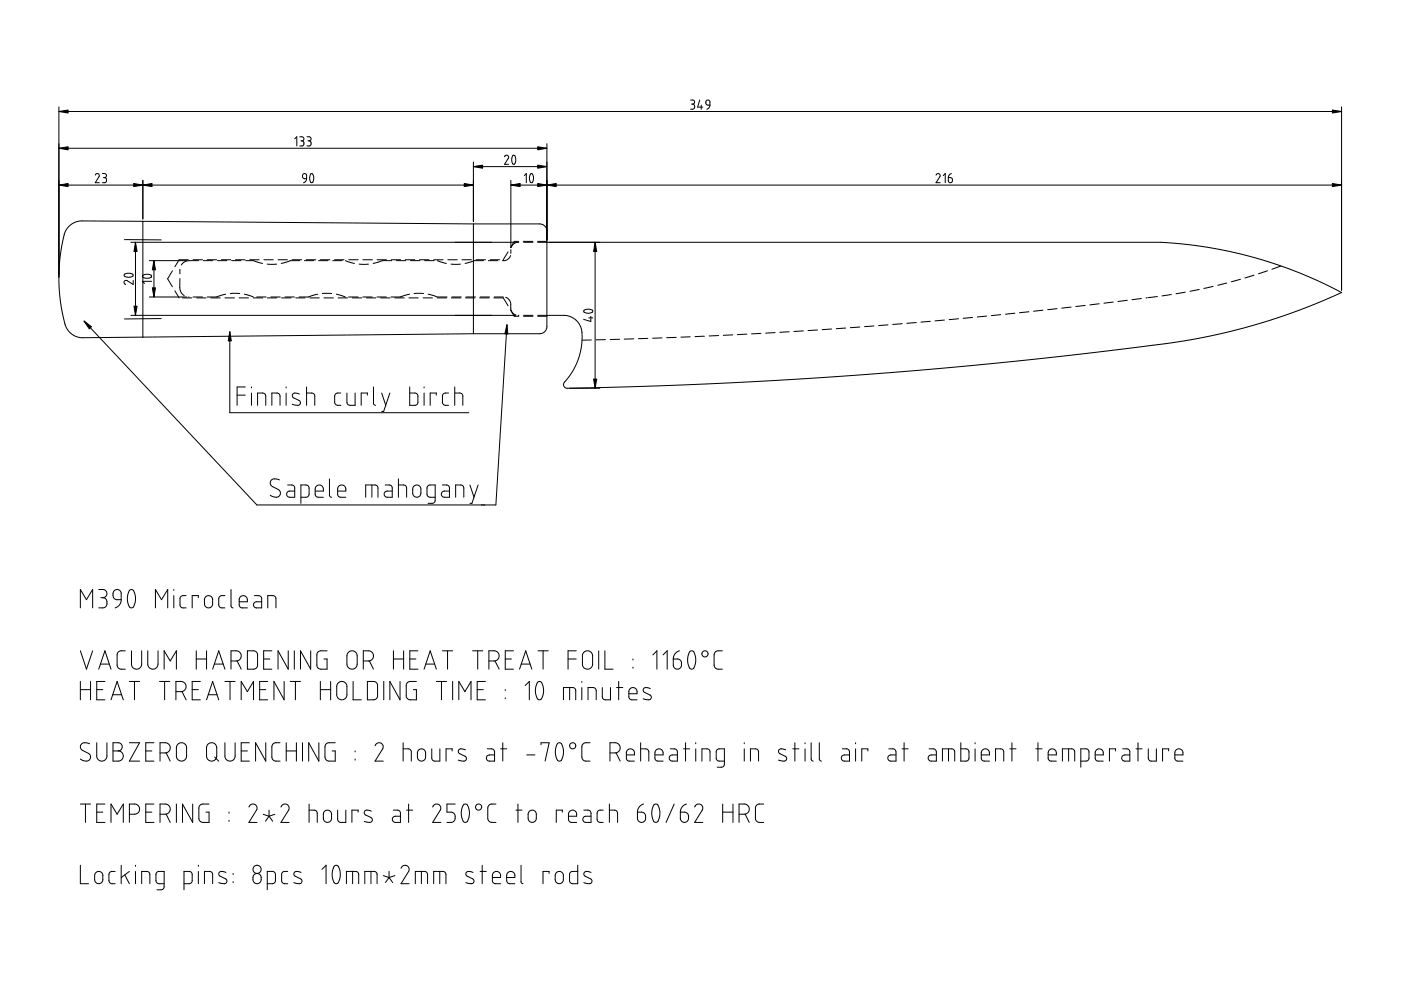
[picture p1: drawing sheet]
<svg xmlns="http://www.w3.org/2000/svg" width="297mm" height="210mm" viewBox="0 0 297 210" stroke-linecap="round" stroke-linejoin="round" font-family="sans-serif">
<g fill="none" stroke="#000" stroke-width=".21">
<path d="M12.5 23.6h271.9M12.5 22.7v36.1M12.5 39.2h87.9M12.5 31.4h103.5M20.2 37.1l.4-.3 .4 .2 .1 .3-.9 1.4h.9M21.7 36.8h.6l.3 .3-.1 .4-.4 .2M21.9 37.7h.2M22.1 37.7l.4 .1 .1 .6-.3 .3h-.6M30.3 38.2v8.2M62.5 29.4l.4-.4v1.9M63.6 29h.5l.3 .2-.1 .5-.3 .2M63.8 29.9h.2"/>
<path d="M64 29.9l.4 .2v.6l-.2 .2h-.6M64.3 36.9l.3-.1 .4 .2v.9l-.7-.1-.2-.3zM65 37.9l-.2 .5-.5 .3M65.1 29h.5l.3 .2v.4l-.4 .3M65.3 29.9h.2M65.5 29.9l.4 .2v.6l-.2 .2h-.6M65.9 36.9a.61 .61 0 0 1 .6 .8l-.1 .7a.37 .37 0 0 1-.5 .3 .37 .37 0 0 1-.2-.5v-.7zM100.4 34.4v12.6M100.4 35.3h15.6M107 33.2l.3-.3 .5 .2v.4l-.8 1.3h.8M108.3 38.2v14.3M108.3 39.2h176.1"/>
<path d="M108.7 33a.55 .55 0 0 1 .6 .2 .55 .55 0 0 1 0 .6v.7a.38 .38 0 0 1-.5 .3 .38 .38 0 0 1-.3-.5v-.7zM111.2 37.2l.4-.4v1.9M112.5 36.9a.66 .66 0 0 1 .6 .9l-.1 .6a.36 .36 0 0 1-.4 .3 .36 .36 0 0 1-.3-.5v-.7zM116 30.5l-.1 39.2-.5 .7-.9 .4h-14.1M146.4 21.2h.6l.3 .3-.1 .4-.4 .2M146.6 22.1h.2M146.8 22.1l.4 .2 .1 .5-.3 .3-.6 .1M148.4 21.2l-.5 1.5h1.1M148.7 22.3v.9M149.8 21.3l.4-.1 .3 .2v.9l-.7-.1-.2-.3zM150.5 22.3l-.2 .6-.4 .3M198.5 37.1l.4-.3 .4 .2v.4l-.8 1.3h.8"/>
<path d="M200 37.2l.4-.4v1.9M201.1 37.7h.4l.4 .1v.6l-.1 .2-.4 .1-.2-.1zM201.7 36.8l-.5 .3-.1 .6M284.4 22.7v38.8M26.4 58.2l.6-.3 .9 .1a.37 .37 0 0 1 .3 .5 .37 .37 0 0 1-.5 .2h-1.1a.31 .31 0 0 1-.3-.2 .31 .31 0 0 1 .1-.3zM26.4 50.8l7.8 .1M27.7 51.4h81.7M28.2 59.4v.9l-1.3-.8h-.4l-.2 .4 .3 .4M28.7 51.4v15.5M30.3 58.4l.7-.3 .8 .2a.36 .36 0 0 1 .3 .4 .36 .36 0 0 1-.5 .2h-1.1a.31 .31 0 0 1-.3-.2 .31 .31 0 0 1 .1-.3zM30.3 46.9v24.6M31.7 55.3h7.9"/>
<path d="M32.2 59.6h-2l.4 .5M32.6 55.3v7.7M36.6 57.4l-1.1 1.7 1.1 1.7M38.1 57.1v1M38.1 59.1l.1 2.4 .3 .7 .6 .5M39.9 55.1h-1.9l-.9 1.5M40.9 55.1h2M42.1 55.3l-2.6 .1-.6 .3-.5 .5M43.1 55.3h2M43.9 55.1h2M46.1 55.3h2M46.9 55.1h2"/>
<path d="M49.1 55.3h2M49.9 55.1h2M52.1 55.3h1.6l2 .6M52.9 55.1h2M55.9 55.1h2M56.6 56h2.1M58.9 55.1h2M61.9 55.1h2M63.5 55.3h-2l-1.9 .6M64.5 55.3h2M64.9 55.1h2.1M67.5 55.3h2"/>
<path d="M67.9 55.1h2M70.5 55.3h2M71 55.1h1.9M73.2 55.3l1.9 .6M73.9 55.1h2M76.1 56h2M76.9 55.1h2.1M79.9 55.1h2M83 55.1h1.9M83 55.3h-2l-1.9 .6M84 55.3h2M85.9 55.1h2"/>
<path d="M87 55.3h2M88.9 55.1h2.1M90 55.3h2M91.9 55.1h2M92.7 55.3l1.9 .6M95 55.1h1.9M95.6 56h2M97.9 55.1h2M100.4 47.5h14.2l1 .5 .3 .5 .1 .5M100.4 47.5l-83.5-.6-.9 .2-.9 .5-.7 .6-.6 1-.9 4.1-.4 4.5 .2 5.4 .5 3.1 .6 2.6 .6 1.1 .6 .7 1 .6 1 .3 83.4-.8M100.4 47.5v23.3M100.9 55.1h2.1"/>
<path d="M102.5 55.3h-2l-1.9 .6M103.5 55.3h2M103.9 55.1h2M107.7 53.4l-1 1.7M108.2 54.2l-.6 .9-1.1 .2M108.3 52.9v.8M110 51.2h-1l-.8 1.3M110 51.4h-.6l-.5 .3-.5 .8M111 51.2h2M111 51.4h2M114 51.2h2M114 51.4h132.6l5.2 .4 4.6 .7 5.3 1 4.6 1.2 4.5 1.4 5 1.9 4.8 2.1 3.8 1.9-9.2 3.9-9.7 3.1-5.8 1.6-4.8 1-5 .9-5.3 .7"/>
<path d="M126.2 51.4v30.9M263 59.2l-1.9 .6M265.9 58.4l-2 .5M268.7 57.4l-1.9 .6M271.5 56.4l-1.8 .7M17.8 68.1l36.7 39h50.6l2.4-38.2M27.7 66.9h81.7M31.7 63h7.9M34.2 67.5l-7.8 .1M37.1 61.7l.9 1.5M38.7 63.2h2M40 63h.1"/>
<path d="M40.9 63h2M41.7 63.2h2M44.7 63.2h2M47.7 63.2h2M47.8 62.4l-1.9 .6h-2M48.7 70.3v17.2h50.7M48.8 62.2h2M50.7 63.2h2M51.8 62.4l1.9 .6M53.7 63.2h2M54.4 63h2M56.7 63.2h2"/>
<path d="M57.4 63h2M59.7 63.2h2M60.4 63h2M62.7 63.2h2M65.7 63.2h2M67.3 62.4l-1.9 .6h-2M68.3 62.2h2M68.7 63.2h2M71.3 62.4l1.9 .6M71.7 63.2h2M73.9 63h2M74.7 63.2h2"/>
<path d="M76.9 63h2M77.7 63.2h2M79.9 63h2M80.7 63.2h2M83.7 63.2h2M86.7 63.2h2M86.8 62.4l-1.9 .6h-2M87.8 62.2h2M89.7 63.2h2M90.8 62.4l1.9 .6M92.7 63.2h2M92.8 63h2"/>
<path d="M95.7 63.2h2M95.8 63h2M98.7 63.2h2M98.8 63h2M101.7 63.2h2M101.8 63h2M104.7 63.2h2l1 1.6M104.8 63h1.9M107.2 63l.9 .7 .2 .6 .1 1.6 .4 .5 .6 .4M108.2 65.7l.8 1.4h1M109.9 66.9h.1M111 66.9h2"/>
<path d="M111 67.1h2M114 66.9h5.8l.8 .1 1.4 .8 1.1 1.5 .3 1.8-.3 3.3-.6 2-.8 1.8-2.2 3.1 .1 .7 .5 .3 14-.3 15.4-.6 15.4-.8 17.5-1.1 16.7-1.4 16.4-1.5 29.1-3.4M114 67.1h2M123.8 65.8l.7-.2 .8 .1a.36 .36 0 0 1 .4 .4 .36 .36 0 0 1-.5 .3l-1.1-.1a.31 .31 0 0 1-.3-.2 .31 .31 0 0 1 0-.3zM124.8 67.4h.9M125.3 67.1v1.1l-1.6-.5M125.4 72.1h-2M128.4 72l-2 .1M131.4 71.9l-2 .1M134.4 71.8l-2 .1M137.4 71.8h-2M140.4 71.6l-2 .1"/>
<path d="M143.4 71.5l-2 .1M146.3 71.4l-1.9 .1M149.4 71.3l-2 .1M152.4 71.1l-2.1 .1M155.3 71l-1.9 .1M158.3 70.8l-2 .2M161.3 70.7l-2 .1M164.3 70.5l-2 .1M167.3 70.3l-2 .2M170.3 70.1l-2 .2M173.3 70l-2 .1M176.3 69.8l-2 .1"/>
<path d="M179.3 69.6l-2 .1M182.3 69.3l-2 .2M185.3 69.1l-2 .2M188.3 68.9l-2 .1M191.3 68.6l-2 .2M194.3 68.4l-2 .2M197.3 68.1l-2 .2M200.2 67.9l-2 .1M203.2 67.6l-2 .2M206.2 67.3l-2 .2M209.2 67l-2 .2M212.2 66.7l-2 .2"/>
<path d="M215.2 66.4l-2 .2M218.1 66.1l-1.9 .2M221.1 65.8l-2 .2M224.1 65.4l-2 .3M227.1 65.1l-2 .2M230.1 64.8l-2 .2M233.1 64.4l-2 .2M236 64.1l-1.9 .2M239 63.7l-2 .2M242 63.3l-2 .2M243.2 63.1l-.2 .1M245.4 62.9l-1.9 .2"/>
<path d="M248.3 62.4l-1.9 .3M251.3 62l-2 .3M254.3 61.4l-2 .4M257.2 60.7l-2 .5M260.1 60l-1.9 .5M50.3 83.8h1.7M52 82h-1.7v3.9M53.3 82v.3M53.3 83.3v2.6M54.6 85.9v-2.6h1.2l.4 .3 .1 .3v2M57.6 85.9v-2.6h1.2l.4 .3 .2 .3v2M60.7 82v.3"/>
<path d="M60.7 83.3v2.6M63.5 83.5l-1.1-.2-.3 .2-.1 .5 .3 .4 1.3 .7v.6l-.4 .2-1.2-.2M65 83.3h1.2l.4 .3 .1 .3v2M65 82v3.9M72.3 83.3l-.9 .1-.4 .5v1.7l.4 .3h.9M73.6 83.3v2.1l.1 .3 .4 .2h1.2v-2.6M77.9 83.8v-.5h-1.3v2.6M79.2 82v3.5l.1 .3 .3 .1M80.9 83.3l.9 2.6M82.7 83.3l-1.4 3.9h-.4M86.9 82v3.9l1.4-.1 .3-.4-.1-1.7-.4-.4h-1.2M89.9 82v.3"/>
<path d="M89.9 83.3v2.6M92.5 83.8v-.5h-1.3v2.6M95.1 83.3l-.9 .1-.4 .5v1.5l.1 .3 .5 .2h.7M96.4 83.3h1.2l.4 .3 .1 .3v2M96.4 82v3.9M120.8 82.3h6.4M59.2 101.7l-.7-.2-.7 .1-.5 .5v.4l.3 .6 1.8 1 .1 .6-.2 .4-.4 .3h-.4l-1.2-.4M61 102.8l1.1 .1 .4 .5v2h-1.1l-.4-.1-.2-.7 .2-.4 1.5-.1M63.8 105.4h1.2l.4-.3 .1-1.7-.3-.5-1.4-.1v3.9M66.8 104.1h1.8l-.1-.6-.3-.5-.6-.2-.6 .4-.2 .4v1.3l.2 .3 .3 .2h1.3M69.8 101.5v3.5l.2 .3 .3 .1M71.6 104.1h1.7v-.7l-.3-.4-.7-.2-.5 .4-.2 .4v1.3l.1 .3 .4 .2h1.2"/>
<path d="M77.5 105.4v-2.6h2.1l.4 .2 .1 .4v2M78.8 102.8v2.6M81.7 102.8l1.1 .1 .4 .5v2h-1.2l-.3-.1-.3-.7 .3-.4 1.5-.1M84.5 102.8h1.1l.5 .3 .1 2.3M84.5 101.5v3.9M87.7 103.2l.4-.3 .4-.1 .4 .2 .3 .4v1.4l-.5 .6-.7-.1-.5-.5v-1.2zM92.3 105.4h-1.3l-.4-.3-.1-1.7 .4-.5 1.4-.1v3.4l-.4 .5h-1.1M93.8 102.8l1.1 .1 .4 .5v2h-1.1l-.4-.1-.2-.7 .3-.4 1.4-.1M96.6 105.4v-2.6h1.2l.5 .3v2.3M99.6 102.8l.9 2.6M101.4 102.8l-1.3 3.9h-.5M17 128.9v-3.9l1.3 2.1 1.3-2.1v3.9"/>
<path d="M17 138l1.3 3.9 1.3-3.9M20.9 125h1.1l.6 .5v.7l-.3 .4-.5 .1M21.4 126.7h.4M21.8 126.7l.5 .2 .3 .3v1.1l-.5 .5-1.2 .1M24.2 125.3l.7-.3 .6 .3 .2 .4v1.4h-1l-.6-.3-.1-1zM25.7 127.1l-.3 1.1-1 .7M26.6 138h-1.2l-.4 .3-.2 .5 .1 2.6 .5 .4 1.2 .1M27.4 125.2l.4-.2 .4 .1 .5 1.3-.1 1.6-.3 .7-.3 .2-.5-.2-.5-1.2 .1-1.2zM27.9 138v3.1l.3 .5 .6 .3 .7-.2 .5-.7v-3M31.3 138v3l.4 .6 .6 .3 .7-.2 .4-.6 .1-3.1M33 128.9v-3.9l1.2 2.1 1.4-2.1v3.9M36.9 125v.2"/>
<path d="M36.9 126.3v2.6M39.5 126.3h-.9l-.4 .5v1.6l.1 .3 .4 .2h.8M41.6 138v3.9M41.6 139.7h2.2M42.1 126.7v-.4h-1.4v2.6M43.6 126.5l.8-.2 .4 .2 .2 .4 .1 1.3-.3 .5-.3 .2-.7-.1-.4-.5-.1-1.2zM43.8 138v3.9M47.7 126.3h-.8l-.3 .2-.2 .4 .1 1.7 .3 .3h.9M49 125v3.5l.4 .4M50.7 127.6h1.8l-.1-.7-.3-.5-.7-.1-.5 .4-.2 .3v1.3l.2 .4 .3 .2h1.3M52.5 138h1.5l.6 .6v2.5l-.2 .4-.4 .3-1.5 .1zM54 126.3h1l.5 .6v2l-1.5-.1-.3-.5 .3-.6 1.5-.1"/>
<path d="M55.9 139.7h1.3M56.8 128.9v-2.6h1.1l.5 .2 .1 .3v2.1M57.6 138h-1.7v3.9h1.7M61.1 138v3.9l-2.2-3.9v3.9M62.4 138v3.9M65.9 138v3.9l-2.2-3.9v3.9M69.3 138h-1.4l-.6 .4-.1 2.8 .2 .4 .3 .2 1.6 .1v-2.2h-.6M73.8 138.3l.5-.3h.6l.5 .2 .3 .6v2.2l-.2 .5-.5 .3h-.7l-.7-.6v-2.2zM83.4 139.7h2.2M83.4 138v3.9M85.6 138v3.9M86.9 139.7h1.3"/>
<path d="M88.6 138h-1.7v3.9h1.7M93.8 138h2.2M94.9 138v3.9M100.2 138h2.2M101.3 138v3.9M107.1 139.7h1.3M108.9 138h-1.8v3.9h1.8M114.1 138h2.1M115.1 138v3.9M120.4 139.7h1.8M122.2 138h-1.8v3.9M123.7 138.3l.5-.3h.6l.4 .2 .4 .5v2.3l-.2 .5-.4 .3h-.8l-.4-.3-.3-.4v-2.2z"/>
<path d="M126.9 138v3.9M128.2 138v3.9h1.8M134.2 139.7v.2M138.4 138.9l.9-.9v3.9M140.6 138.9l.9-.9v3.9M142.7 139.7h1l.6 .4 .2 1-.3 .6-.7 .2-.6-.3-.2-.5zM144.1 138l-.7 .3-.3 .4-.4 1M146.2 138.2l.4-.2 .4 .1 .5 1.2-.1 1.6-.3 .8-.4 .2-.4-.2-.5-1.2 .1-1.4zM153.1 138h-1.1l-.4 .4-.2 .4 .1 2.6 .5 .4 1.1 .1M17 144.5v3.9M17 146.2h2.2M19 157.7l-1.3-.2-.5 .3-.2 .4 .3 .8 1.8 1.1 .1 .5-.2 .5-.8 .3-1.2-.5"/>
<path d="M19.2 144.5v3.9M20.5 157.5v3l.4 .6 .6 .3 .7-.2 .4-.5 .1-3.2M20.5 146.2h1.3M20.9 141.9l1.3-3.9 1.3 3.9M21.3 140.8h1.9M22.2 144.5h-1.7v3.9h1.7M23.5 148.4l1.3-3.9 1.3 3.9M23.9 147.3h1.9M24 157.5h1.4l.4 .5v.8l-.3 .3-.4 .1 .6 .2 .4 .7v.6l-.7 .6-1.4 .1zM24 159.2h1.1M27.4 144.5h2.2M27.4 157.5h2.2l-2.2 3.9h2.2"/>
<path d="M28.5 144.5v3.9M30.9 159.2h1.3M32.6 157.5h-1.7v3.9h1.7M33.8 144.5h2.2M33.9 159.6h1.4l.5-.3 .2-.4 .1-.5-.4-.7-.5-.2h-1.3v3.9M34.8 141.9v-3.9l1.3 2.1 1.3-2.1v3.9M34.9 144.5v3.9M35.2 159.6l.9 1.8M37.3 146.6h1.2l.7-.4 .3-.8-.4-.7-.6-.2h-1.2v3.9M37.7 157.8l.4-.3h.6l.5 .3 .3 .4v2.5l-.3 .4-.5 .3-.8-.2-.5-.7v-2.1zM38.6 146.6l.9 1.8M40.7 146.2h1.4"/>
<path d="M42.5 144.5h-1.8v3.9h1.8M43.8 148.4l1.3-3.9 1.3 3.9M44.1 157.8l.4-.3h.5l.6 .3 .3 .4v2.3l-.2 .5-.6 .4-.8-.2-.5-.6v-2.2zM44.2 147.3h1.8M45.1 141.9l1.3-3.9 1.3 3.9M45.4 140.8h1.9M47.7 157.5v3l.4 .6 .6 .3 .7-.2 .4-.5v-3.2M47.7 144.5h2.1M48.8 144.5v3.9M49 140.1h1.2l.6-.2 .3-.7v-.4l-.3-.5-.5-.3h-1.3v3.9M50.3 140.1l.8 1.8M51.1 148.4v-3.9l1.4 2.1 1.2-2.1v3.9"/>
<path d="M51.1 159.2h1.4M52.9 157.5h-1.8v3.9h1.8M55.1 146.2h1.2M56.3 157.5v3.9l-2.1-3.9v3.9M56.8 144.5h-1.7v3.9h1.7M59.4 157.5l-1.3 .1-.3 .3-.2 .4 .1 2.5 .6 .6h1.1M60.2 144.5v3.9l-2.1-3.9v3.9M60.7 159.2h2.1M60.7 157.5v3.9M61.5 144.5h2.2M62.6 144.5v3.9M62.8 157.5v3.9"/>
<path d="M64.1 157.5v3.9M67.6 157.5v3.9l-2.2-3.9v3.9M67.9 146.2h2.2M67.9 144.5v3.9M70.1 144.5v3.9M71.1 157.5h-1.5l-.6 .5-.1 2.5 .1 .5 .4 .3 1.7 .1v-2.2h-.7M71.7 144.8l.5-.3h.5l.5 .2 .3 .5 .1 2.3-.4 .6-.4 .2h-.7l-.7-.7v-2.2zM74.9 144.5v3.9h1.7M75.3 159.2v.2M77 140.1h1.3l.5-.2 .4-.7v-.4l-.3-.5-.5-.3h-1.4v3.9M77.9 144.5h1.5l.4 .3 .2 .3 .1 2.5-.3 .5-.3 .2-1.6 .1zM78.3 140.1l.9 1.8"/>
<path d="M79.5 158.1l.4-.5 .6-.1 .5 .3 .3 .5-.1 .4-1.7 2.7h1.8M81.4 144.5v3.9M84.8 144.5v3.9l-2.1-3.9v3.9M85.5 158.8h1.1l.5 .2 .1 .3v2.1M85.5 157.5v3.9M88.3 144.5h-1.6l-.5 .6-.1 2.5 .2 .5 .4 .2 1.6 .1v-2.2h-.7M88.8 159l.8-.2 .6 .5v1.5l-.5 .5h-.7l-.4-.5-.1-1.2zM89.9 141.9l1.3-3.9 1.3 3.9M90.3 140.8h1.8M91.5 158.8v2l.2 .4 .4 .2h1.2v-2.6M92.5 144.5h2.2M93.6 144.5v3.9"/>
<path d="M95.9 159.2v-.4h-1.3v2.6M96 144.5v3.9M97.3 148.4v-3.9l1.3 2.1 1.3-2.1v3.9M98.7 159l-1.1-.2-.3 .2-.1 .3 .1 .4 1.5 .8v.6l-.4 .3-1.2-.2M101.2 146.2h1.3M102.9 144.5h-1.7v3.9h1.7M103.3 158.8h1l.5 .3 .1 2.3h-1.2l-.4-.2-.2-.4 .2-.6 .5-.1h1.1M103.7 140.1h1.2l.7-.4 .2-.7-.4-.8-.5-.2h-1.2v3.9M104.9 140.1l.9 1.8M106.2 158.8h1.2M106.6 157.5v3.9M107.1 146.2v.2"/>
<path d="M107.1 148v.2M110.2 141.9l1.3-3.9 1.3 3.9M110.5 140.8h1.9M111.4 145.4l.8-.9v3.9M113.9 144.7l.4-.2 .5 .1 .4 1.4-.1 1.5-.3 .7-.3 .2-.6-.2-.4-1.3 .1-1.1zM114.7 157.9v-.4h1.7l-.8 3.9M118.2 157.6l.5-.1 .3 .1 .4 1.3-.1 1.7-.3 .6-.3 .2-.5-.2-.4-1.4v-1.2zM119.5 148.4v-2.6h2l.4 .1 .2 .4v2.1M120.8 145.8v2.6M123.4 144.5v.2M123.4 145.8v2.6M124.7 148.4v-2.6h1.2l.4 .3 .1 2.3"/>
<path d="M125.1 157.5l-1.3 .1-.3 .3-.1 .4v2.2l.1 .5 .5 .4h1.1M127.7 145.8v2l.3 .5 .3 .1h1.1v-2.6M129.3 159.6h1.2l.6-.2 .3-.5 .1-.5-.4-.7-.5-.2h-1.3v3.9M130.6 159.6l.9 1.8M130.7 145.8h1.3M131.2 144.5v3.9M133.3 147.1h1.8l-.1-.8-.3-.4-.6-.1-.6 .3-.2 .5v1.2l.4 .5 1.4 .1M134.2 141.5v.2M135.8 158.8h1.2l.5 .3 .1 2.3M135.8 157.5v3.9M137.9 146l-1.2-.2-.3 .2v.4l.1 .3 1.5 .9 .1 .3-.2 .3-.6 .2-.9-.2M142.1 158.8h1l.5 .3v2.3h-1.1l-.4-.2-.2-.4 .2-.5 .4-.2h1.1"/>
<path d="M144.9 158.8h1.3M145.4 157.5v3.9M147.5 157.5v.2M147.5 158.8v2.6M157.8 157.5v.2M157.8 158.8v2.6M166.6 159l-1.2-.2-.2 .2-.1 .4 .3 .4 1.2 .6 .2 .3-.1 .5-.6 .2-1-.2M168.1 158.8h1.3M168.5 157.5v3.9M170.7 157.5v.2M170.7 158.8v2.6M172 157.5v3.5l.1 .2 .3 .2"/>
<path d="M173.7 157.5v3.5l.1 .2 .4 .2M178.6 158.8h1l.4 .3 .1 2.3h-1.2l-.3-.2-.2-.4 .2-.5 .4-.2h1.1M181.4 157.5v.2M181.4 158.8v2.6M184 159.2v-.4h-1.3v2.6M188.4 158.8h1.2l.3 .3 .1 2.3h-1.2l-.4-.2-.2-.6 .2-.4 .5-.1h1.1M191.3 158.8h1.3M191.7 157.5v3.9M197 158.8h1l.5 .3v2.3h-1.2l-.3-.2-.2-.4 .2-.6 .4-.1h1.1M201.1 158.8v2.6M203.7 157.5v3.9l1.4-.1 .3-.5v-1.7l-.5-.3h-1.2M206.7 157.5v.2"/>
<path d="M206.7 158.8v2.6M214.1 158.8h1.3M214.5 157.5v3.9M219.6 158.8h1.3M220.1 157.5v3.9M226.6 158.8v2.6M236.5 159.2v-.4h-1.3v2.6M238 158.8h1.1l.4 .3v2.3h-1.1l-.4-.2-.2-.6 .2-.4 .5-.1h1M240.9 158.8h1.2M241.3 157.5v3.9M243.5 158.8v2l.2 .5 .3 .1h1.2v-2.6M247.8 159.2v-.4h-1.3v2.6"/>
<path d="M17 170.5h2.2M18.1 170.5v3.9M20.5 172.2h1.3M22.2 170.5h-1.7v3.9h1.7M23.5 174.4v-3.9l1.3 2.1 1.3-2.1v3.9M27.4 172.6h1.2l.7-.3 .3-.6-.2-.8-.7-.4h-1.3v3.9M30.9 172.2h1.3M32.6 170.5h-1.7v3.9h1.7M33.9 172.6h1.2l.7-.3 .3-.6-.2-.8-.7-.4h-1.3v3.9M35.2 172.6l.9 1.8M37.4 170.5v3.9M40.9 170.5v3.9l-2.2-3.9v3.9"/>
<path d="M44.3 170.5h-1.5l-.6 .5v2.6l.2 .5 .3 .2 1.6 .1v-2.2h-.6M45.5 160.5l.9 .9M48.6 172.2v.2M48.6 173.9v.3M52.8 171.1l.2-.4 .5-.2 .6 .1 .3 .4 .1 .6-1.7 2.8h1.7M55.8 172.7l1.2 .4M57 171.8v1.3M57 173.1l-.7 1M57 173.1l.8 1M58.3 172.7l-1.3 .4M59.6 171.1l.3-.4 .4-.2 .6 .1 .3 .4v.7l-1.6 2.7h1.7M65.5 171.8h1.2l.5 .3 .1 2.3"/>
<path d="M65.5 170.5v3.9M68.8 172l.8-.2 .4 .2 .2 .3v1.5l-.6 .5h-.6l-.4-.5v-1.3zM71.6 171.8v2l.2 .4 .4 .2h1.1v-2.6M75.3 160.9v.3M75.9 172.2v-.4h-1.3v2.6M78.7 172l-1.1-.2-.3 .2-.1 .4 .2 .3 1.4 .7 .2 .3-.2 .5-.5 .2-1.1-.2M83.4 171.8h.9l.5 .3 .1 2.3h-1.1l-.4-.2-.2-.6 .3-.4 1.4-.1M86.2 171.8h1.3M86.6 170.5v3.9M91.7 171.1l.4-.5 .7-.1 .5 .3 .2 .5-.1 .4-1.7 2.7h1.8M96.5 170.5h-1.7v1.7l1.2 .1 .3 .2 .2 .5v.7l-.3 .5-.5 .2h-.9M98.3 170.6l.5-.1 .3 .2 .4 1.2-.1 1.6-.3 .7-.4 .2-.5-.3-.4-1.3 .1-1.1z"/>
<path d="M105.2 170.5h-1.3l-.3 .3-.2 .4v2.4l.1 .3 .4 .4 1.3 .1M109.4 171.8h1.3M109.8 170.5v3.9M111.7 160.1h1.7M112.2 172l.8-.2 .5 .2 .2 .3v1.3l-.2 .4-.3 .3h-.7l-.5-.5v-1.2zM119.2 172.2v-.4h-1.3v2.6M120.5 173.1h1.8l-.1-.7-.3-.5-.6-.1-.5 .2-.3 .6v1.3l.5 .4 1.3 .1M123.8 171.8h.9l.5 .3 .1 2.3h-1.1l-.5-.2-.1-.6 .2-.4 1.5-.1M127.9 171.8h-.9l-.4 .5 .1 1.8 .4 .2 .8 .1M129.2 171.8h1.2l.4 .2 .1 .4v2M129.2 170.5v3.9M132.8 160.1h1.7v-.7l-.3-.4-.7-.2-.5 .2-.2 .5v1.3l.5 .6h1.2"/>
<path d="M135.1 172.2h1.1l.5 .3 .2 .3v.8l-.3 .6-.7 .2-.6-.3-.2-.5zM136.4 170.5l-.9 .6-.4 1.1M138.7 170.6l.2-.1 .5 .1 .5 1.5-.3 1.7-.1 .4-.4 .2-.5-.2-.4-1.4v-1.1zM138.9 160.1h1.7v-.7l-.3-.4-.7-.2-.6 .3-.1 .4v1.3l.1 .3 .4 .3h1.2M142.9 170.5l-1.7 3.9M144.3 172.2h1l.5 .4 .2 .9-.4 .7-.6 .2-.6-.3-.1-.5zM145.5 170.5l-.8 .5-.4 .6v.6M147.3 171.1l.3-.4 .4-.2 .6 .1 .3 .4 .1 .6-1.7 2.8h1.7M148.8 161.4v-2.6h1.2l.4 .2 .1 .3v2.1M153.2 172.2h2.2M153.2 170.5v3.9M153.6 161.4h-1.2l-.5-.4-.1-1.7 .4-.4 1.4-.1v3.3l-.5 .5-1 .1"/>
<path d="M155.4 170.5v3.9M156.7 172.6h1.2l.7-.3 .3-.6-.3-.8-.6-.4h-1.3v3.9M158 172.6l.9 1.8M159.1 161.4v-2.6h1.2l.4 .2 .1 .3v2.1M161.9 170.5h-1.2l-.5 .7v2.6l.5 .5 1.2 .1M199.8 161.4v-2.6h2l.4 .2 .2 .3v2.1M208 160.1h1.8l-.1-.8-.2-.3-.7-.2-.6 .3-.2 .4v1.3l.5 .6h1.3M211.1 161.4v-2.6h1.1l.5 .2 .1 .3v2.1M222.2 160.1h1.8l-.1-.7-.3-.4-.6-.2-.6 .3-.2 .4v1.3l.2 .3 .4 .3h1.2M225.3 161.4v-2.6h2l.3 .1 .3 .4v2.1M229.2 161.4h1.1l.5-.3 .1-1.8-.3-.4-1.4-.1v3.9M232.2 160.1h1.7v-.7l-.3-.4-.7-.2-.5 .3-.2 .4v1.3l.5 .6h1.2"/>
<path d="M249.1 160.1h1.7v-.7l-.3-.4-.7-.2-.5 .3-.2 .4v1.3l.5 .6h1.2M17 183.5v3.9h1.8M20.3 185.1l.2-.3h.6l.4 .1 .3 .4v1.5l-.5 .5h-.7l-.5-.5v-1.3zM24.4 184.8h-.9l-.2 .2-.2 .4v1.3l.2 .5 .3 .1 .8 .1M25.7 183.5v3.9M26.5 185.5l.9 1.9M27.4 184.8l-1.7 1.3M28.7 183.5v.2M28.7 184.8v2.6M30 187.4v-2.6h1.2l.5 .3 .1 2.3M34.8 187.4l-1.3-.1-.4-.3v-1.7l.3-.5h1.4v3.3l-.4 .5-1.1 .1M39 187.4l1.3-.1 .4-.3v-1.7l-.3-.5h-1.4v3.9"/>
<path d="M42.1 183.5v.2M42.1 184.8v2.6M43.3 187.4v-2.6h1.3l.4 .2 .1 .3v2.1M47.9 185l-1.1-.2-.3 .2-.1 .3 .2 .4 1.4 .7 .1 .3-.1 .5-.5 .2-1.1-.3M49.4 185.2v.2M49.4 186.9v.2M53.8 185.5l.6-.3 .8 .3 .2 .3v.8l-.3 .6-.6 .2-.7-.4-.2-.4zM56.7 187.4l1.2-.1 .4-.3 .1-1.7-.3-.4-1.4-.1v3.9M61 184.8h-.9l-.4 .5v1.5l.1 .3 .4 .2 .8 .1M63.8 185l-1-.2-.4 .2-.1 .3 .2 .4 1.4 .7 .1 .3-.1 .5-.5 .2-1.1-.3M68.3 184.3l.8-.8v3.9M70.9 183.6l.4-.1 .4 .2 .4 1.3-.2 1.6-.2 .6-.4 .2-.5-.3-.4-1.2 .1-1.1z"/>
<path d="M73.4 187.4v-2.6h2.1l.3 .1 .3 .4v2.1M74.8 184.8v2.6M77.3 187.4v-2.6h2.1l.4 .2 .1 .3v2.1M78.7 184.8v2.6M81.3 185.7l1.2 .4M82.5 184.8v1.3M82.5 186.1l-.8 1M82.5 186.1l.7 1M83.7 185.7l-1.2 .4M85 184.1l.4-.5 .5-.1 .5 .1 .3 .3v.7l-1.7 2.8h1.7M88.1 187.4v-2.6h2l.3 .1 .3 .5v2M89.3 184.8v2.6"/>
<path d="M91.9 187.4v-2.6h2.1l.3 .1 .3 .5v2M93.2 184.8v2.6M100.3 185l-1.2-.2-.2 .2-.1 .4 .2 .3 1.4 .7 .1 .3-.1 .5-.6 .2-1-.3M101.8 184.8h1.3M102.2 183.5v3.9M104.4 186.1h1.7v-.8l-.3-.4-.7-.1-.6 .4-.1 1.6 .2 .4 .3 .1 1.2 .1M107.4 186.1h1.8l-.1-.7-.3-.5-.6-.1-.6 .3-.2 .3v1.3l.2 .5 .3 .1 1.3 .1M110.5 183.5v3.5l.4 .4M116.4 185.2v-.4h-1.3v2.6M117.9 185.1l.4-.3h.4l.7 .4v1.4l-.1 .4-.4 .3h-.6l-.5-.4-.1-1.3zM122.5 183.5v3.9l-1.4-.1-.3-.5v-1.6l.5-.4h1.2M125.3 185l-1.1-.2-.3 .2-.1 .4 .3 .4 1.3 .7 .1 .4-.1 .3-.5 .2-1.1-.3"/>
<circle cx="149.5" cy="138.6" r=".65"/>
<circle cx="121.4" cy="158.1" r=".65"/>
<circle cx="101.5" cy="171.1" r=".65"/>
<circle cx="54.5" cy="184.3" r=".86"/>
</g>
<g fill="#000" stroke="#000" stroke-width=".21">
<path d="M12.5 23.6l1.9-.3v.7zM12.5 31.4l1.9-.3v.7zM12.5 39.2l1.9-.3v.7zM28.3 38.9l2 .3-2 .4zM30.3 39.2l1.9-.3v.7zM100.4 35.3l1.9-.3v.7zM98.4 38.9l2 .3-2 .4zM108.3 39.2l2-.3v.7zM114 38.9l2 .3-2 .4zM116 39.2l1.9-.3v.7zM114 31.1l2 .3-2 .4zM114 35l2 .3-2 .4z"/>
<path d="M282.5 23.3l1.9 .3-1.9 .4zM282.5 38.9l1.9 .3-1.9 .4zM28.7 51.4l.4 1.9h-.7zM32.6 55.3l.4 1.9h-.7zM126.2 51.4l.3 1.9h-.6zM17.8 68.1l1.6 1.2-.5 .4zM28.4 64.9h.7l-.4 2zM32.3 61h.7l-.4 2zM48.7 70.3l.3 2h-.6zM107.5 68.9l.2 1.9h-.7zM125.9 80.4h.6l-.3 1.9z"/>
</g>
</svg>
